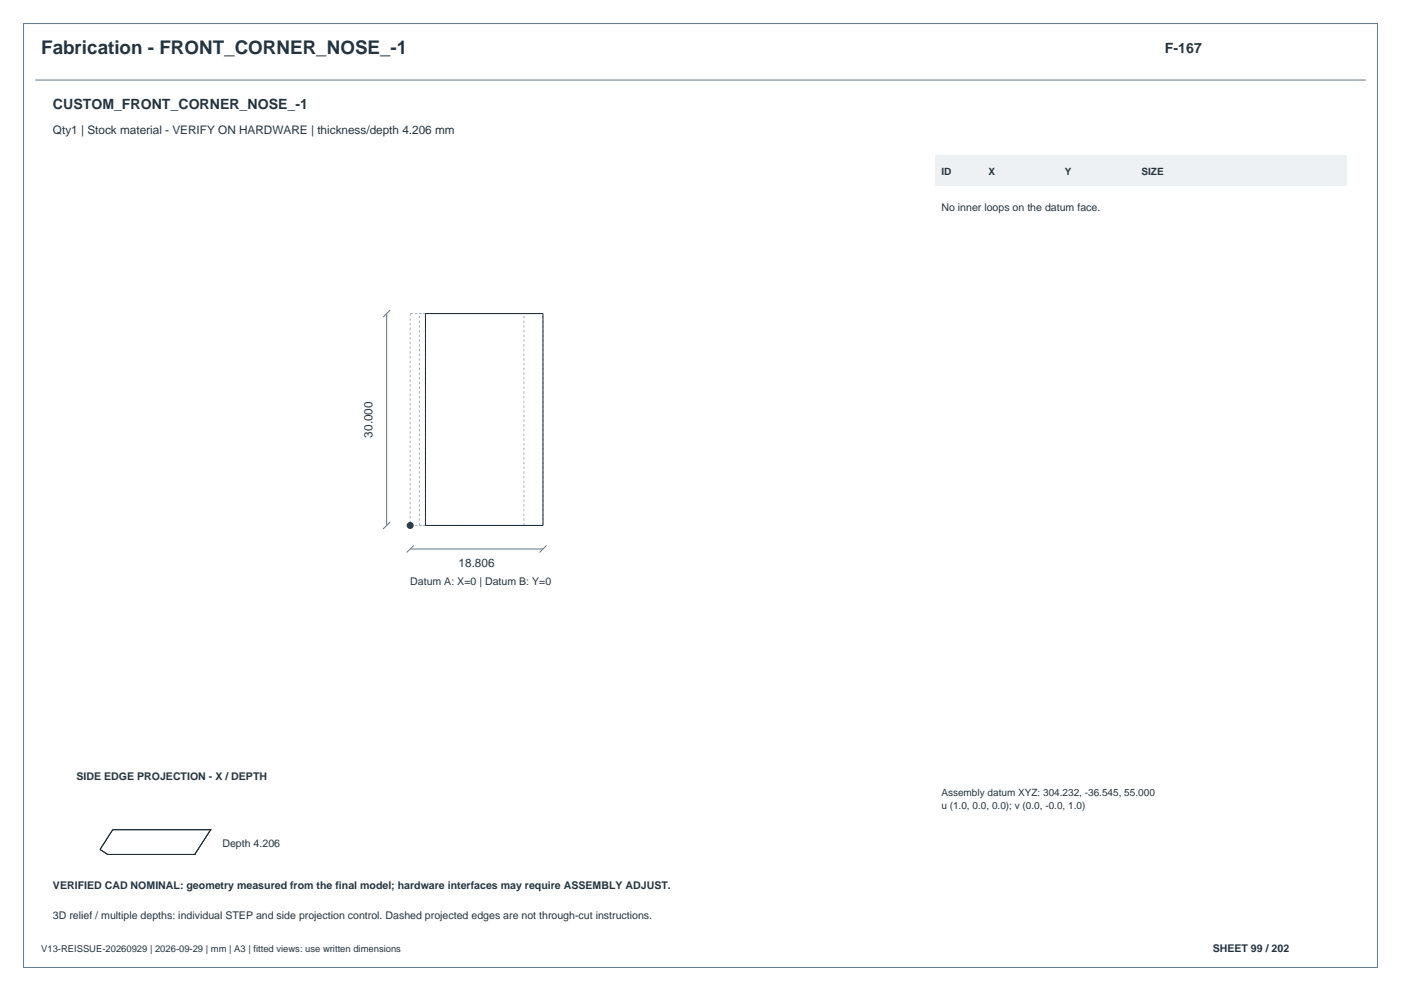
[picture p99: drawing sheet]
<svg xmlns="http://www.w3.org/2000/svg" width="420mm" height="297mm" viewBox="0 0 420 297" stroke-linecap="round" stroke-linejoin="round" font-family="sans-serif">
<defs><g id="words">
<text font-size="5.6" fill="#24343f" x="12.3" y="16.2">Fabrication - FRONT_CORNER_NOSE_-1</text>
<g font-size="4.2" fill="#24343f">
<text x="349.2" y="15.9">F-167</text>
<text x="15.9" y="32.8">CUSTOM_FRONT_CORNER_NOSE_-1</text>
</g>
<g font-size="3.5" fill="#24343f">
<text x="15.9" y="40.2">Qty1 | Stock material - VERIFY ON HARDWARE | thickness/depth 4.206 mm</text>
<text x="111.7" y="131.1" transform="rotate(-90 111.7 131.1)">30.000</text>
<text x="137.5" y="169.8">18.806</text>
</g>
<g font-size="3.2" fill="#24343f">
<text x="282.2" y="63.1">No inner loops on the datum face.</text>
<text x="123" y="175.5">Datum A: X=0 | Datum B: Y=0</text>
<text x="22.9" y="233.9">SIDE EDGE PROJECTION - X / DEPTH</text>
<text x="66.7" y="254">Depth 4.206</text>
<text x="15.9" y="266.3">VERIFIED CAD NOMINAL: geometry measured from the final model; hardware interfaces may require ASSEMBLY ADJUST.</text>
<text x="15.9" y="275.5">3D relief / multiple depths: individual STEP and side projection control. Dashed projected edges are not through-cut instructions.</text>
<text x="363.6" y="285.4">SHEET 99 / 202</text>
</g>
<g font-size="3" fill="#24343f">
<text x="282.2" y="52.5">ID</text>
<text x="296.3" y="52.5">X</text>
<text x="319.3" y="52.5">Y</text>
<text x="342.2" y="52.5">SIZE</text>
<text x="282.2" y="238.6">Assembly datum XYZ: 304.232, -36.545, 55.000</text>
<text x="282.2" y="242.5">u (1.0, 0.0, 0.0); v (0.0, -0.0, 1.0)</text>
</g>
<text font-size="2.8" fill="#24343f" x="12.3" y="285.4">V13-REISSUE-20260929 | 2026-09-29 | mm | A3 | fitted views: use written dimensions</text>
</g></defs>
<path d="M7.1 7.1h405.8v282.8h-405.8z" fill="none" stroke="#647b8a" stroke-width=".3"/>
<path d="M10.6 24h398.8M115.9 94v63.5M117 92.9l-2.1 2.1M117 156.4l-2.1 2.1M123 164.5h39.8M124 163.5l-2.1 2.1M163.8 163.5l-2.1 2.1" fill="none" stroke="#607687" stroke-width=".3"/>
<g fill="none" stroke="#a4b2bd" stroke-width=".3" stroke-dasharray=".7 .7" stroke-linecap="butt">
<path d="M123 94h2.7M123 94v63.5M123 94h4.6M127.6 94h35.2M157.1 94h-31.4M162.8 94h-5.7M123 157.5h4.6M123 157.5h2.7M125.7 157.5v-63.5M127.6 157.5h35.2M127.6 157.5v-63.5M157.1 157.5h-31.4"/>
<path d="M157.1 157.5v-63.5M162.8 157.5h-5.7M162.8 157.5v-63.5"/>
</g>
<path d="M127.6 94h35.2v63.5h-35.2z" fill="none" stroke="#1b2932" stroke-width=".3"/>
<circle cx="123" cy="157.5" r="1.06" fill="#283f4e"/>
<path d="M280.5 46.5h123.4v9.2h-123.4z" fill-rule="evenodd" fill="#edf1f4"/>
<path d="M30 254.6h.1M30 254.6l2.3 1.5M32.3 256.1h.1M32.3 256.1h26.1M33.8 248.7h.1M33.8 248.7h29.4M33.8 248.7l-3.8 5.9M58.4 256.1h.1M63.2 248.7h.1M63.2 248.7l-4.8 7.4" fill="none" stroke="#1b2932" stroke-width=".3"/>
<use href="#words"/>
</svg>
